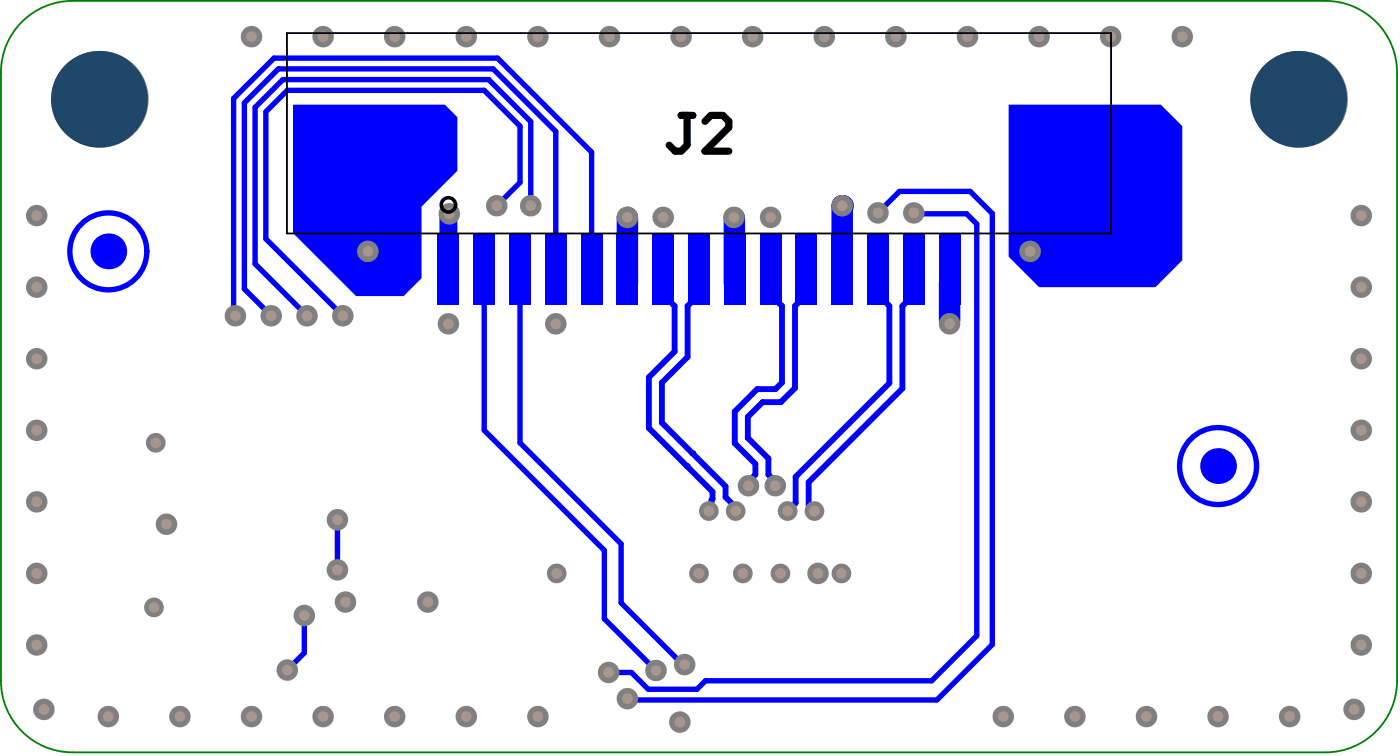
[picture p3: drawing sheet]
<svg xmlns="http://www.w3.org/2000/svg" width="130mm" height="70mm" viewBox="0 0 130 70" stroke-linecap="round" stroke-linejoin="round" font-family="sans-serif">
<g fill="#00f">
<path d="M27.3 9.7h14.1l1.1 1.2v5l-3.3 3.3v6.6l-1.7 1.7h-4.4l-5.8-5.8z"/>
<path d="M93.8 9.7h14.1l2 2v12.5l-2.5 2.5h-10.8l-2.8-2.9z"/>
</g>
<path d="M81.6 19.8l2-2h6.6l2.1 2v40.1l-5.2 5.1h-28.6M85 19.8v.1h4.9l.9 .9v38.2l-4.2 4.2h-21" fill="none" stroke="#00f" stroke-width=".5"/>
<circle cx="78.3" cy="19.1" r="1" fill="#00f"/>
<path d="M78.3 19.1v5.9M58.3 20.2v6.1M68.3 20.2v6.1M88.3 26.3v3.4" fill="none" stroke="#00f" stroke-width="2"/>
<path d="M61.7 25v2.7l.2 .2h.3l.5 .5v4.2M65 25v2.7l-.2 .2h-.3l-.6 .5v4.7M71.7 25v2.7l.2 .2h.3l.5 .5v7.1l-.6 .6h-1.7l-2.1 2.1v3l1.9 1.9M75 25v2.7l-.2 .2h-.4l-.5 .5v7.6l-1.3 1.3h-1.7l-1.4 1.4v2l1.9 1.9M81.6 25v2.7l.3 .2h.3l.5 .5v7.2M85 25v2.7l-.3 .2h-.3l-.5 .5v7.7M69.6 44.7v.4M72 44.7v.4" fill="none" stroke="#00f" stroke-width=".54"/>
<path d="M68.2 20.2h.1M68.3 26.3h.1" fill="none" stroke="#00f" stroke-width="1"/>
<path d="M46.2 19.1l2.2-2.2v-5.2l-3.4-3.3h-18.3l-2 2v11.8l7.2 7.1M49.4 19.1v-7.8l-4-3.9h-19.1l-2.6 2.6v14.5l4.8 4.8M45 25v15l11.2 11.1v6.4l4.8 4.8M48.4 25v16.1l9.4 9.4v5.5l5.7 5.7h.2M51.7 25v-12.8l-5.8-5.8h-20l-3.2 3.2v17.2l2.5 2.5M55 25v-10.9l-8.7-8.7h-20.8l-3.8 3.7v20.1l.2 .1M28.3 57.2v3.4l-1.6 1.6M31.4 48.3v4.6M26.7 62.2h.1M56.6 62.4h2.1l1.6 1.6h4.5l.8-.8M58.3 64.9l.2 .1" fill="none" stroke="#00f" stroke-width=".5"/>
<path d="M41.7 19.9v.1M41.7 20v6.3M41.7 20h.1" fill="none" stroke="#00f" stroke-width="1.7"/>
<circle cx="63.9" cy="43.3" r=".27" fill="#00f"/>
<path d="M60.3 39.8l6 5.9M64.4 42.1l3.1 3.1" fill="none" stroke="#00f" stroke-width=".54"/>
<circle cx="64.4" cy="42.1" r=".27" fill="#00f"/>
<path d="M62.7 32.6l-2.4 2.4v4.8M63.9 33.1l-2.4 2.4v3.8l2.9 2.8M82.7 35.6l-8.7 8.7v2.4l-.8 .8M83.9 36.1l-8.7 8.7v2.1l.5 .6M66.3 45.7l-.1 1.5-.3 .3M67.5 45.2v1l.9 .9v.4M70.2 43.1v1l-.6 .6M71.4 42.6v1.5l.6 .6" fill="none" stroke="#00f" stroke-width=".54"/>
<g fill="none" stroke="#00f" stroke-width=".5">
<circle cx="10.1" cy="23.3" r="3.6"/>
<circle cx="113.3" cy="43.3" r="3.6"/>
</g>
<circle cx="95.8" cy="23.3" r="1" fill="#808080"/>
<circle cx="95.8" cy="23.3" r=".5" fill="#a6968d"/>
<circle cx="34.2" cy="23.3" r="1" fill="#808080"/>
<circle cx="34.2" cy="23.3" r=".5" fill="#a6968d"/>
<circle cx="78.3" cy="19.1" r="1" fill="#808080"/>
<circle cx="78.3" cy="19.1" r=".5" fill="#a6968d"/>
<circle cx="81.6" cy="19.8" r="1" fill="#808080"/>
<circle cx="81.6" cy="19.8" r=".5" fill="#a6968d"/>
<circle cx="85" cy="19.8" r="1" fill="#808080"/>
<circle cx="85" cy="19.8" r=".5" fill="#a6968d"/>
<circle cx="68.2" cy="20.2" r="1" fill="#808080"/>
<circle cx="68.2" cy="20.2" r=".5" fill="#a6968d"/>
<circle cx="71.7" cy="20.2" r="1" fill="#808080"/>
<circle cx="71.7" cy="20.2" r=".5" fill="#a6968d"/>
<circle cx="58.3" cy="20.2" r="1" fill="#808080"/>
<circle cx="58.3" cy="20.2" r=".5" fill="#a6968d"/>
<circle cx="61.7" cy="20.2" r="1" fill="#808080"/>
<circle cx="61.7" cy="20.2" r=".5" fill="#a6968d"/>
<circle cx="46.2" cy="19.1" r="1" fill="#808080"/>
<circle cx="46.2" cy="19.1" r=".5" fill="#a6968d"/>
<circle cx="49.4" cy="19.1" r="1" fill="#808080"/>
<circle cx="49.3" cy="19.1" r=".5" fill="#a6968d"/>
<circle cx="63.2" cy="67.1" r="1" fill="#808080"/>
<circle cx="63.2" cy="67.1" r=".5" fill="#a6968d"/>
<circle cx="50" cy="66.5" r="1" fill="#808080"/>
<circle cx="50" cy="66.5" r=".5" fill="#a6968d"/>
<circle cx="43.4" cy="66.5" r="1" fill="#808080"/>
<circle cx="43.4" cy="66.5" r=".5" fill="#a6968d"/>
<circle cx="58.3" cy="64.9" r="1" fill="#808080"/>
<circle cx="58.3" cy="64.9" r=".5" fill="#a6968d"/>
<circle cx="56.6" cy="62.4" r="1" fill="#808080"/>
<circle cx="56.6" cy="62.4" r=".5" fill="#a6968d"/>
<circle cx="61" cy="62.3" r="1" fill="#808080"/>
<circle cx="61" cy="62.3" r=".5" fill="#a6968d"/>
<circle cx="63.7" cy="61.7" r="1" fill="#808080"/>
<circle cx="63.7" cy="61.7" r=".5" fill="#a6968d"/>
<circle cx="14.3" cy="56.4" r=".92" fill="#808080"/>
<circle cx="14.3" cy="56.4" r=".5" fill="#a6968d"/>
<circle cx="14.5" cy="41.1" r=".92" fill="#808080"/>
<circle cx="14.5" cy="41.1" r=".5" fill="#a6968d"/>
<circle cx="15.5" cy="48.7" r="1" fill="#808080"/>
<circle cx="15.5" cy="48.7" r=".5" fill="#a6968d"/>
<circle cx="36.7" cy="66.5" r="1" fill="#808080"/>
<circle cx="36.7" cy="66.5" r=".5" fill="#a6968d"/>
<circle cx="30" cy="66.5" r="1" fill="#808080"/>
<circle cx="30" cy="66.5" r=".5" fill="#a6968d"/>
<circle cx="23.4" cy="66.5" r="1" fill="#808080"/>
<circle cx="23.4" cy="66.5" r=".5" fill="#a6968d"/>
<circle cx="16.7" cy="66.5" r="1" fill="#808080"/>
<circle cx="16.7" cy="66.5" r=".5" fill="#a6968d"/>
<circle cx="10.1" cy="66.5" r="1" fill="#808080"/>
<circle cx="10.1" cy="66.5" r=".5" fill="#a6968d"/>
<circle cx="4.1" cy="65.9" r="1" fill="#808080"/>
<circle cx="4.1" cy="65.9" r=".5" fill="#a6968d"/>
<circle cx="3.4" cy="59.9" r="1" fill="#808080"/>
<circle cx="3.4" cy="59.9" r=".5" fill="#a6968d"/>
<circle cx="3.4" cy="53.2" r="1" fill="#808080"/>
<circle cx="3.4" cy="53.2" r=".5" fill="#a6968d"/>
<circle cx="3.4" cy="46.6" r="1" fill="#808080"/>
<circle cx="3.4" cy="46.6" r=".5" fill="#a6968d"/>
<circle cx="3.4" cy="40" r="1" fill="#808080"/>
<circle cx="3.4" cy="40" r=".5" fill="#a6968d"/>
<circle cx="3.4" cy="33.3" r="1" fill="#808080"/>
<circle cx="3.4" cy="33.3" r=".5" fill="#a6968d"/>
<circle cx="3.4" cy="26.7" r="1" fill="#808080"/>
<circle cx="3.4" cy="26.7" r=".5" fill="#a6968d"/>
<circle cx="3.4" cy="20" r="1" fill="#808080"/>
<circle cx="3.4" cy="20" r=".5" fill="#a6968d"/>
<circle cx="23.4" cy="3.4" r="1" fill="#808080"/>
<circle cx="23.4" cy="3.4" r=".5" fill="#a6968d"/>
<circle cx="30" cy="3.4" r="1" fill="#808080"/>
<circle cx="30" cy="3.4" r=".5" fill="#a6968d"/>
<circle cx="36.7" cy="3.4" r="1" fill="#808080"/>
<circle cx="36.7" cy="3.4" r=".5" fill="#a6968d"/>
<circle cx="43.4" cy="3.4" r="1" fill="#808080"/>
<circle cx="43.4" cy="3.4" r=".5" fill="#a6968d"/>
<circle cx="50" cy="3.4" r="1" fill="#808080"/>
<circle cx="50" cy="3.4" r=".5" fill="#a6968d"/>
<circle cx="56.7" cy="3.4" r="1" fill="#808080"/>
<circle cx="56.7" cy="3.4" r=".5" fill="#a6968d"/>
<circle cx="63.3" cy="3.4" r="1" fill="#808080"/>
<circle cx="63.3" cy="3.4" r=".5" fill="#a6968d"/>
<circle cx="70" cy="3.4" r="1" fill="#808080"/>
<circle cx="70" cy="3.4" r=".5" fill="#a6968d"/>
<circle cx="76.6" cy="3.4" r="1" fill="#808080"/>
<circle cx="76.6" cy="3.4" r=".5" fill="#a6968d"/>
<circle cx="83.3" cy="3.4" r="1" fill="#808080"/>
<circle cx="83.3" cy="3.4" r=".5" fill="#a6968d"/>
<circle cx="90" cy="3.4" r="1" fill="#808080"/>
<circle cx="90" cy="3.4" r=".5" fill="#a6968d"/>
<circle cx="96.6" cy="3.4" r="1" fill="#808080"/>
<circle cx="96.6" cy="3.4" r=".5" fill="#a6968d"/>
<circle cx="103.3" cy="3.4" r="1" fill="#808080"/>
<circle cx="103.3" cy="3.4" r=".5" fill="#a6968d"/>
<circle cx="109.9" cy="3.4" r="1" fill="#808080"/>
<circle cx="109.9" cy="3.4" r=".5" fill="#a6968d"/>
<circle cx="126.6" cy="20" r="1" fill="#808080"/>
<circle cx="126.6" cy="20" r=".5" fill="#a6968d"/>
<circle cx="126.6" cy="26.7" r="1" fill="#808080"/>
<circle cx="126.6" cy="26.7" r=".5" fill="#a6968d"/>
<circle cx="126.6" cy="33.3" r="1" fill="#808080"/>
<circle cx="126.6" cy="33.3" r=".5" fill="#a6968d"/>
<circle cx="126.6" cy="40" r="1" fill="#808080"/>
<circle cx="126.6" cy="40" r=".5" fill="#a6968d"/>
<circle cx="126.6" cy="46.6" r="1" fill="#808080"/>
<circle cx="126.6" cy="46.6" r=".5" fill="#a6968d"/>
<circle cx="126.6" cy="53.3" r="1" fill="#808080"/>
<circle cx="126.6" cy="53.2" r=".5" fill="#a6968d"/>
<circle cx="126.6" cy="59.9" r="1" fill="#808080"/>
<circle cx="126.6" cy="59.9" r=".5" fill="#a6968d"/>
<circle cx="93.3" cy="66.5" r="1" fill="#808080"/>
<circle cx="93.3" cy="66.5" r=".5" fill="#a6968d"/>
<circle cx="99.9" cy="66.5" r="1" fill="#808080"/>
<circle cx="99.9" cy="66.5" r=".5" fill="#a6968d"/>
<circle cx="106.6" cy="66.5" r="1" fill="#808080"/>
<circle cx="106.6" cy="66.5" r=".5" fill="#a6968d"/>
<circle cx="113.3" cy="66.5" r="1" fill="#808080"/>
<circle cx="113.3" cy="66.5" r=".5" fill="#a6968d"/>
<circle cx="119.9" cy="66.5" r="1" fill="#808080"/>
<circle cx="119.9" cy="66.5" r=".5" fill="#a6968d"/>
<circle cx="125.9" cy="65.9" r="1" fill="#808080"/>
<circle cx="125.9" cy="65.9" r=".5" fill="#a6968d"/>
<circle cx="28.5" cy="29.3" r="1" fill="#808080"/>
<circle cx="28.5" cy="29.3" r=".5" fill="#a6968d"/>
<circle cx="31.9" cy="29.3" r="1" fill="#808080"/>
<circle cx="31.9" cy="29.3" r=".5" fill="#a6968d"/>
<circle cx="21.9" cy="29.3" r="1" fill="#808080"/>
<circle cx="21.9" cy="29.3" r=".5" fill="#a6968d"/>
<circle cx="25.2" cy="29.3" r="1" fill="#808080"/>
<circle cx="25.2" cy="29.3" r=".5" fill="#a6968d"/>
<circle cx="26.7" cy="62.2" r="1" fill="#808080"/>
<circle cx="26.7" cy="62.2" r=".5" fill="#a6968d"/>
<circle cx="28.3" cy="57.2" r="1" fill="#808080"/>
<circle cx="28.3" cy="57.2" r=".5" fill="#a6968d"/>
<circle cx="31.4" cy="48.3" r="1" fill="#808080"/>
<circle cx="31.4" cy="48.3" r=".5" fill="#a6968d"/>
<circle cx="31.4" cy="52.9" r="1" fill="#808080"/>
<circle cx="31.4" cy="52.9" r=".5" fill="#a6968d"/>
<circle cx="41.8" cy="19.9" r="1" fill="#808080"/>
<circle cx="41.8" cy="19.9" r=".5" fill="#a6968d"/>
<circle cx="88.3" cy="30.1" r="1" fill="#808080"/>
<circle cx="88.3" cy="30.1" r=".5" fill="#a6968d"/>
<circle cx="51.7" cy="30.1" r="1" fill="#808080"/>
<circle cx="51.7" cy="30.1" r=".5" fill="#a6968d"/>
<circle cx="41.7" cy="30.1" r="1" fill="#808080"/>
<circle cx="41.7" cy="30.1" r=".5" fill="#a6968d"/>
<circle cx="39.8" cy="55.9" r="1" fill="#808080"/>
<circle cx="39.8" cy="55.9" r=".5" fill="#a6968d"/>
<circle cx="32.1" cy="55.9" r="1" fill="#808080"/>
<circle cx="32.1" cy="55.9" r=".5" fill="#a6968d"/>
<circle cx="68.4" cy="47.5" r=".92" fill="#808080"/>
<circle cx="68.4" cy="47.5" r=".5" fill="#a6968d"/>
<circle cx="65.9" cy="47.5" r=".92" fill="#808080"/>
<circle cx="65.9" cy="47.5" r=".5" fill="#a6968d"/>
<circle cx="69.6" cy="45.1" r="1" fill="#808080"/>
<circle cx="69.6" cy="45.1" r=".5" fill="#a6968d"/>
<circle cx="72.1" cy="45.1" r="1" fill="#808080"/>
<circle cx="72.1" cy="45.1" r=".5" fill="#a6968d"/>
<circle cx="75.7" cy="47.5" r=".92" fill="#808080"/>
<circle cx="75.7" cy="47.5" r=".5" fill="#a6968d"/>
<circle cx="73.2" cy="47.5" r=".92" fill="#808080"/>
<circle cx="73.2" cy="47.5" r=".5" fill="#a6968d"/>
<circle cx="72.6" cy="53.2" r=".92" fill="#808080"/>
<circle cx="72.6" cy="53.2" r=".5" fill="#a6968d"/>
<circle cx="69.1" cy="53.2" r=".92" fill="#808080"/>
<circle cx="69.1" cy="53.2" r=".5" fill="#a6968d"/>
<circle cx="51.8" cy="53.2" r=".92" fill="#808080"/>
<circle cx="51.8" cy="53.2" r=".5" fill="#a6968d"/>
<circle cx="78.2" cy="53.2" r=".92" fill="#808080"/>
<circle cx="78.2" cy="53.2" r=".5" fill="#a6968d"/>
<circle cx="65" cy="53.2" r=".92" fill="#808080"/>
<circle cx="65" cy="53.2" r=".5" fill="#a6968d"/>
<circle cx="76.1" cy="53.2" r="1" fill="#808080"/>
<circle cx="76.1" cy="53.2" r=".5" fill="#a6968d"/>
<circle cx="120.7" cy="9.2" r="4.5" fill="#808080"/>
<circle cx="120.8" cy="9.2" r="4.5" fill="#1f4769"/>
<circle cx="9.2" cy="9.2" r="4.5" fill="#808080"/>
<circle cx="9.2" cy="9.2" r="4.5" fill="#1f4769"/>
<g fill="#00f">
<path d="M87.3 21.7h2v6.6h-2z" fill-rule="evenodd"/>
<path d="M84 21.7h2v6.6h-2z" fill-rule="evenodd"/>
<path d="M80.6 21.7h2.1v6.6h-2.1z" fill-rule="evenodd"/>
<path d="M77.3 21.7h2v6.6h-2z" fill-rule="evenodd"/>
<path d="M74 21.7h2v6.6h-2z" fill-rule="evenodd"/>
<path d="M70.6 21.7h2.1v6.6h-2.1z" fill-rule="evenodd"/>
<path d="M67.3 21.7h2v6.6h-2z" fill-rule="evenodd"/>
<path d="M64 21.7h2v6.6h-2z" fill-rule="evenodd"/>
<path d="M60.7 21.7h2v6.6h-2z" fill-rule="evenodd"/>
<path d="M57.3 21.7h2.1v6.6h-2.1z" fill-rule="evenodd"/>
<path d="M54 21.7h2v6.6h-2z" fill-rule="evenodd"/>
<path d="M50.7 21.7h2v6.6h-2z" fill-rule="evenodd"/>
<path d="M47.3 21.7h2.1v6.6h-2.1z" fill-rule="evenodd"/>
<path d="M44 21.7h2v6.6h-2z" fill-rule="evenodd"/>
<path d="M40.7 21.7h2v6.6h-2z" fill-rule="evenodd"/>
<path d="M27.3 9.7h8.9v12h-8.9z" fill-rule="evenodd"/>
<path d="M93.8 9.7h8.9v12h-8.9z" fill-rule="evenodd"/>
</g>
<g fill="#00f">
<circle cx="113.3" cy="43.3" r="1.66"/>
<circle cx="10.1" cy="23.3" r="1.66"/>
</g>
<path d="M26.7 3.1h76.6v18.6h-76.6z" fill="none" stroke="#000" stroke-width=".17"/>
<path d="M63.3 10.7h1.1M63.9 10.7v2.8l-.6 .5h-.5l-.6-.5M65.5 11.3l.6-.6h1.1l.6 .6v.5l-2.3 2.2h2.3" fill="none" stroke="#000" stroke-width=".67"/>
<circle cx="41.7" cy="19" r=".66" fill="none" stroke="#000" stroke-width=".33"/>
<path d="M1.7 2.4a6.6 6.6 0 0 1 5-2.3h116.5a6.7 6.7 0 0 1 6.7 6.6v56.5a6.7 6.7 0 0 1-6.7 6.7h-116.5a6.7 6.7 0 0 1-6.6-6.7v-56.5a6.6 6.6 0 0 1 1.6-4.3z" fill="none" stroke="#008000" stroke-width=".17"/>
</svg>
